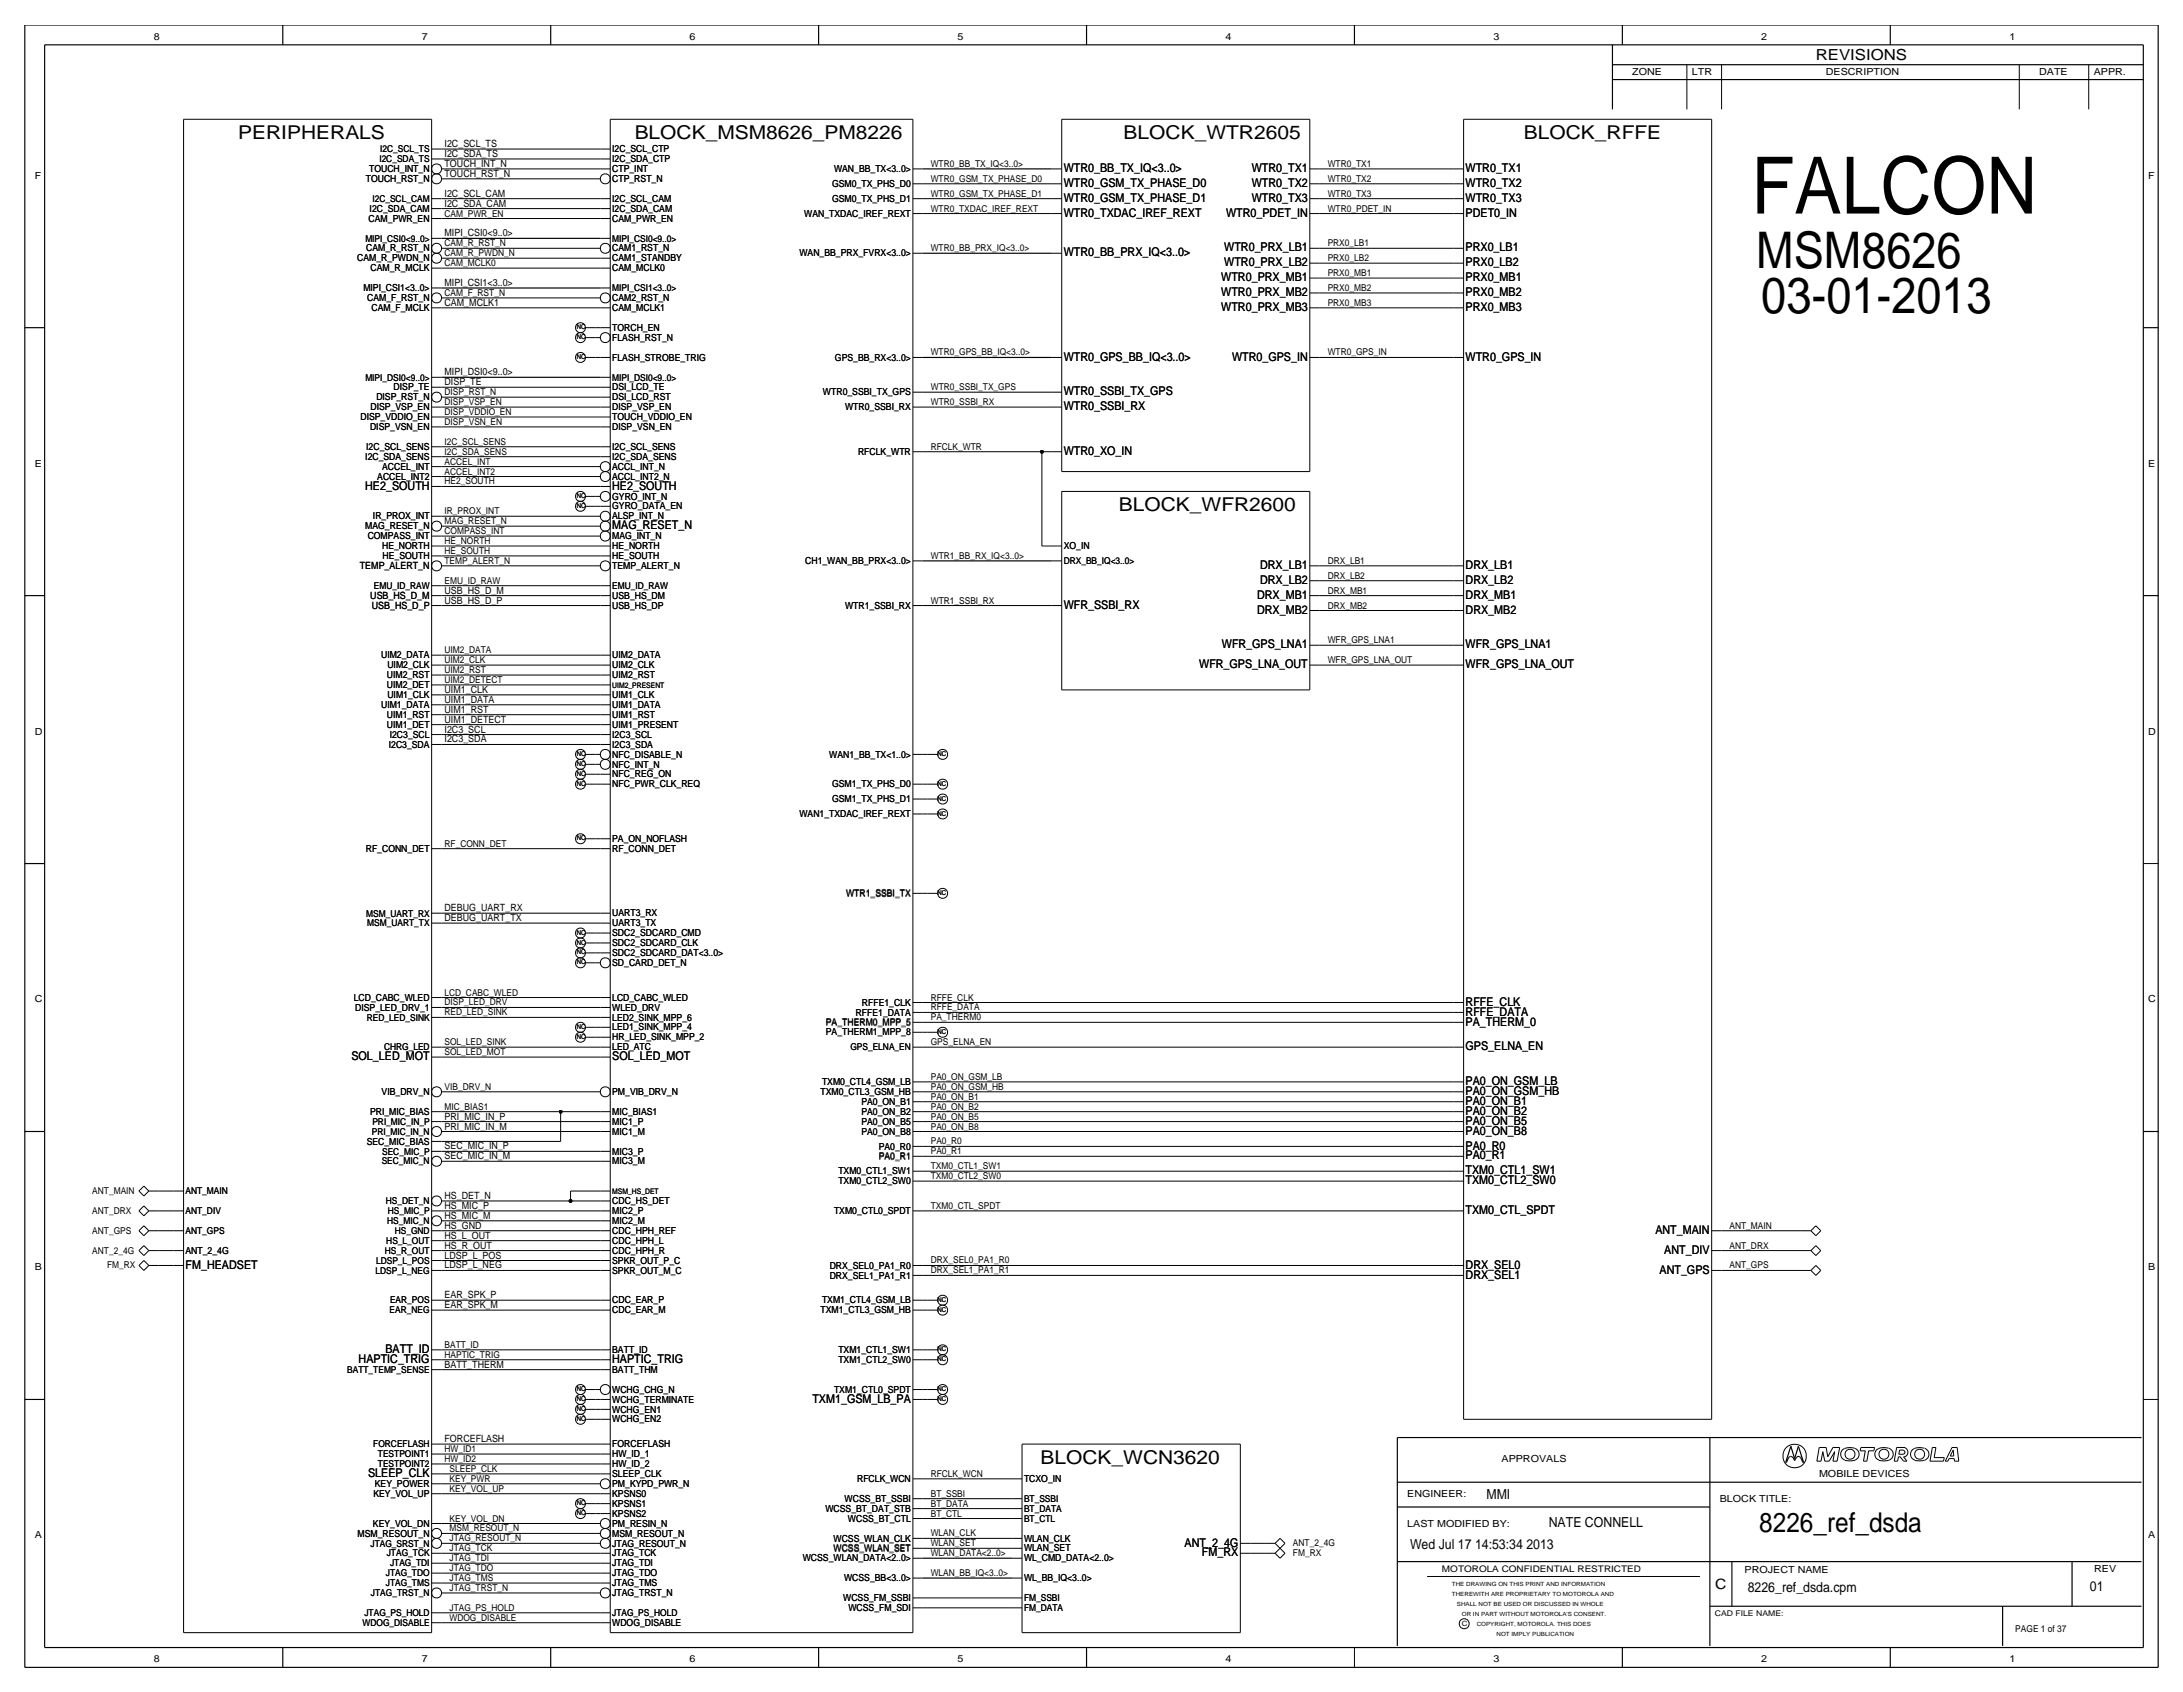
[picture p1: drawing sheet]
<svg xmlns="http://www.w3.org/2000/svg" width="559mm" height="433mm" viewBox="0 0 559 433" stroke-linecap="round" stroke-linejoin="round" font-family="sans-serif">
<defs><g id="words">
<text font-size="20.2" x="448.3" y="54.7">FALCON</text>
<g font-size="12.9">
<text x="449.6" y="68.6">MSM8626</text>
<text x="450.8" y="80.1">03-01-2013</text>
</g>
<text font-size="7" x="450.3" y="392.1">8226_ref_dsda</text>
<g font-size="4.9">
<text x="61" y="35.6">PERIPHERALS</text>
<text x="162.5" y="35.6">BLOCK_MSM8626_PM8226</text>
<text x="287.6" y="35.6">BLOCK_WTR2605</text>
<text x="390.1" y="35.6">BLOCK_RFFE</text>
<text x="286.4" y="130.9">BLOCK_WFR2600</text>
<text x="266.4" y="374.7">BLOCK_WCN3620</text>
</g>
<text font-size="3.9" x="464.8" y="15.3">REVISIONS</text>
<text font-size="3.7" x="439.1" y="406.7">C</text>
<g font-size="3.5">
<text x="380.5" y="383.8">MMI</text>
<text x="396.4" y="390.8">NATE CONNELL</text>
<text x="360.9" y="396.5">Wed Jul 17 14:53:34 2013</text>
<text x="447.4" y="407.6">8226_ref_dsda.cpm</text>
<text x="535" y="407.3">01</text>
</g>
<g font-size="3.1">
<text x="272.3" y="44">WTR0_BB_TX_IQ&lt;3..0&gt;</text>
<text x="272.3" y="47.9">WTR0_GSM_TX_PHASE_D0</text>
<text x="320.4" y="47.9">WTR0_TX2</text>
<text x="320.4" y="44">WTR0_TX1</text>
<text x="375.2" y="44">WTR0_TX1</text>
<text x="375.2" y="47.9">WTR0_TX2</text>
<text x="272.3" y="51.7">WTR0_GSM_TX_PHASE_D1</text>
<text x="320.4" y="51.7">WTR0_TX3</text>
<text x="375.2" y="51.7">WTR0_TX3</text>
<text x="272.3" y="55.5">WTR0_TXDAC_IREF_REXT</text>
<text x="313.8" y="55.5">WTR0_PDET_IN</text>
<text x="375.2" y="55.5">PDET0_IN</text>
<text x="272.3" y="65.6">WTR0_BB_PRX_IQ&lt;3..0&gt;</text>
<text x="313.4" y="64.4">WTR0_PRX_LB1</text>
<text x="375.2" y="64.4">PRX0_LB1</text>
<text x="312.6" y="72">WTR0_PRX_MB1</text>
<text x="313.4" y="68.2">WTR0_PRX_LB2</text>
<text x="375.2" y="68.2">PRX0_LB2</text>
<text x="375.2" y="72">PRX0_MB1</text>
<text x="312.6" y="75.8">WTR0_PRX_MB2</text>
<text x="375.2" y="75.8">PRX0_MB2</text>
<text x="312.6" y="79.6">WTR0_PRX_MB3</text>
<text x="375.2" y="79.6">PRX0_MB3</text>
<text x="272.3" y="92.3">WTR0_GPS_BB_IQ&lt;3..0&gt;</text>
<text x="315.4" y="92.3">WTR0_GPS_IN</text>
<text x="375.2" y="92.3">WTR0_GPS_IN</text>
<text x="272.3" y="101.2">WTR0_SSBI_TX_GPS</text>
<text x="272.3" y="105">WTR0_SSBI_RX</text>
<text x="272.3" y="116.4">WTR0_XO_IN</text>
<text x="93.5" y="125.3">HE2_SOUTH</text>
<text x="156.7" y="125.3">HE2_SOUTH</text>
<text x="156.7" y="135.5">MAG_RESET_N</text>
<text x="322.5" y="149.5">DRX_LB2</text>
<text x="322.5" y="145.6">DRX_LB1</text>
<text x="375.2" y="145.6">DRX_LB1</text>
<text x="375.2" y="149.5">DRX_LB2</text>
<text x="272.3" y="155.8">WFR_SSBI_RX</text>
<text x="321.8" y="153.3">DRX_MB1</text>
<text x="375.2" y="153.3">DRX_MB1</text>
<text x="321.8" y="157.1">DRX_MB2</text>
<text x="375.2" y="157.1">DRX_MB2</text>
<text x="312.8" y="166">WFR_GPS_LNA1</text>
<text x="375.2" y="166">WFR_GPS_LNA1</text>
<text x="307" y="171">WFR_GPS_LNA_OUT</text>
<text x="375.2" y="171">WFR_GPS_LNA_OUT</text>
<text x="375.2" y="257.4">RFFE_CLK</text>
<text x="375.2" y="259.9">RFFE_DATA</text>
<text x="375.2" y="262.5">PA_THERM_0</text>
<text x="375.2" y="268.8">GPS_ELNA_EN</text>
<text x="90" y="271.4">SOL_LED_MOT</text>
<text x="156.7" y="271.4">SOL_LED_MOT</text>
<text x="375.2" y="280.3">PA0_ON_GSM_HB</text>
<text x="375.2" y="277.7">PA0_ON_GSM_LB</text>
<text x="375.2" y="287.9">PA0_ON_B5</text>
<text x="375.2" y="285.3">PA0_ON_B2</text>
<text x="375.2" y="282.8">PA0_ON_B1</text>
<text x="375.2" y="290.4">PA0_ON_B8</text>
<text x="375.2" y="296.8">PA0_R1</text>
<text x="375.2" y="294.2">PA0_R0</text>
<text x="375.2" y="303.1">TXM0_CTL2_SW0</text>
<text x="375.2" y="300.6">TXM0_CTL1_SW1</text>
<text x="375.2" y="310.7">TXM0_CTL_SPDT</text>
<text x="423.7" y="315.8">ANT_MAIN</text>
<text x="426" y="320.9">ANT_DIV</text>
<text x="47.5" y="324.7">FM_HEADSET</text>
<text x="375.2" y="327.3">DRX_SEL1</text>
<text x="375.2" y="324.7">DRX_SEL0</text>
<text x="424.8" y="326">ANT_GPS</text>
<text x="98.7" y="346.3">BATT_ID</text>
<text x="91.8" y="348.8">HAPTIC_TRIG</text>
<text x="156.7" y="348.8">HAPTIC_TRIG</text>
<text x="208" y="359">TXM1_GSM_LB_PA</text>
<text x="94.2" y="378.1">SLEEP_CLK</text>
<text x="303.2" y="395.8">ANT_2_4G</text>
<text x="307.7" y="398.4">FM_RX</text>
</g>
<g font-size="2.6">
<text x="113.8" y="37.6">I2C_SCL_TS</text>
<text x="113.8" y="40.2">I2C_SDA_TS</text>
<text x="113.8" y="45.3">TOUCH_RST_N</text>
<text x="113.8" y="42.7">TOUCH_INT_N</text>
<text x="113.8" y="50.3">I2C_SCL_CAM</text>
<text x="113.8" y="52.9">I2C_SDA_CAM</text>
<text x="113.8" y="60.5">MIPI_CSI0&lt;9..0&gt;</text>
<text x="113.8" y="73.2">MIPI_CSI1&lt;3..0&gt;</text>
<text x="113.8" y="78.3">CAM_MCLK1</text>
<text x="113.8" y="96.1">MIPI_DSI0&lt;9..0&gt;</text>
<text x="113.8" y="98.6">DISP_TE</text>
<text x="92.1" y="145.6">TEMP_ALERT_N</text>
<text x="94.8" y="153.3">USB_HS_D_M</text>
<text x="95.2" y="155.8">USB_HS_D_P</text>
<text x="113.8" y="154.5">USB_HS_D_P</text>
<text x="113.8" y="151.9">USB_HS_D_M</text>
<text x="113.8" y="177.3">UIM1_CLK</text>
<text x="113.8" y="179.9">UIM1_DATA</text>
<text x="113.8" y="182.4">UIM1_RST</text>
<text x="113.8" y="185">UIM1_DETECT</text>
<text x="113.8" y="187.5">I2C3_SCL</text>
<text x="113.8" y="190">I2C3_SDA</text>
<text x="113.8" y="233.2">DEBUG_UART_RX</text>
<text x="113.8" y="235.8">DEBUG_UART_TX</text>
<text x="113.8" y="286.6">PRI_MIC_IN_P</text>
<text x="113.8" y="289.1">PRI_MIC_IN_M</text>
<text x="113.8" y="294.2">SEC_MIC_IN_P</text>
<text x="113.8" y="296.7">SEC_MIC_IN_M</text>
<text x="113.8" y="312">HS_MIC_M</text>
<text x="113.8" y="309.4">HS_MIC_P</text>
<text x="113.8" y="306.9">HS_DET_N</text>
<text x="113.8" y="317">HS_L_OUT</text>
<text x="113.8" y="314.5">HS_GND</text>
<text x="113.8" y="322.1">LDSP_L_POS</text>
<text x="113.8" y="319.6">HS_R_OUT</text>
<text x="113.8" y="324.7">LDSP_L_NEG</text>
<text x="113.8" y="334.8">EAR_SPK_M</text>
<text x="113.8" y="332.3">EAR_SPK_P</text>
<text x="113.8" y="350.1">BATT_THERM</text>
<text x="113.8" y="369.1">FORCEFLASH</text>
</g>
<g font-size="2.5">
<text x="39.4" y="10.2">8</text>
<text x="107.9" y="10.2">7</text>
<text x="176.5" y="10.2">6</text>
<text x="245.1" y="10.2">5</text>
<text x="313.7" y="10.2">4</text>
<text x="382.3" y="10.2">3</text>
<text x="450.9" y="10.2">2</text>
<text x="514.4" y="10.2">1</text>
<text x="417.8" y="19.1">ZONE</text>
<text x="433.1" y="19.1">LTR</text>
<text x="467.4" y="19.1">DESCRIPTION</text>
<text x="522" y="19.1">DATE</text>
<text x="535.9" y="19.1">APPR.</text>
<text x="156.7" y="41.5">I2C_SDA_CTP</text>
<text x="156.7" y="39">I2C_SCL_CTP</text>
<text x="8.9" y="45.8">F</text>
<text x="93.6" y="46.6">TOUCH_RST_N</text>
<text x="94.5" y="44">TOUCH_INT_N</text>
<text x="156.7" y="44">CTP_INT</text>
<text x="156.7" y="46.6">CTP_RST_N</text>
<text x="213" y="47.9">GSM0_TX_PHS_D0</text>
<text x="213.5" y="44">WAN_BB_TX&lt;3..0&gt;</text>
<text x="549.9" y="45.8">F</text>
<text x="156.7" y="51.7">I2C_SCL_CAM</text>
<text x="213" y="51.7">GSM0_TX_PHS_D1</text>
<text x="94.4" y="56.7">CAM_PWR_EN</text>
<text x="94.6" y="54.3">I2C_SDA_CAM</text>
<text x="156.7" y="54.2">I2C_SDA_CAM</text>
<text x="156.7" y="56.7">CAM_PWR_EN</text>
<text x="205.9" y="55.5">WAN_TXDAC_IREF_REXT</text>
<text x="93.8" y="64.4">CAM_R_RST_N</text>
<text x="156.7" y="64.4">CAM1_RST_N</text>
<text x="204.6" y="65.6">WAN_BB_PRX_FVRX&lt;3..0&gt;</text>
<text x="91.4" y="66.9">CAM_R_PWDN_N</text>
<text x="94.9" y="69.4">CAM_R_MCLK</text>
<text x="156.7" y="69.4">CAM_MCLK0</text>
<text x="156.7" y="66.9">CAM1_STANDBY</text>
<text x="93" y="74.5">MIPI_CSI1&lt;3..0&gt;</text>
<text x="94" y="77.1">CAM_F_RST_N</text>
<text x="156.7" y="77.1">CAM2_RST_N</text>
<text x="95.1" y="79.6">CAM_F_MCLK</text>
<text x="156.7" y="79.6">CAM_MCLK1</text>
<text x="156.7" y="84.7">TORCH_EN</text>
<text x="156.7" y="87.2">FLASH_RST_N</text>
<text x="156.7" y="92.3">FLASH_STROBE_TRIG</text>
<text x="213.7" y="92.3">GPS_BB_RX&lt;3..0&gt;</text>
<text x="100.8" y="99.9">DISP_TE</text>
<text x="156.7" y="99.9">DSI_LCD_TE</text>
<text x="210.7" y="101.2">WTR0_SSBI_TX_GPS</text>
<text x="92.3" y="107.5">DISP_VDDIO_EN</text>
<text x="94.9" y="105">DISP_VSP_EN</text>
<text x="96.3" y="102.5">DISP_RST_N</text>
<text x="156.7" y="107.5">TOUCH_VDDIO_EN</text>
<text x="156.7" y="105">DISP_VSP_EN</text>
<text x="156.7" y="102.5">DSI_LCD_RST</text>
<text x="216.3" y="105">WTR0_SSBI_RX</text>
<text x="94.7" y="110.1">DISP_VSN_EN</text>
<text x="156.7" y="110.1">DISP_VSN_EN</text>
<text x="8.9" y="119.4">E</text>
<text x="93.5" y="117.7">I2C_SDA_SENS</text>
<text x="93.7" y="115.2">I2C_SCL_SENS</text>
<text x="156.7" y="115.2">I2C_SCL_SENS</text>
<text x="156.7" y="117.7">I2C_SDA_SENS</text>
<text x="219.6" y="116.4">RFCLK_WTR</text>
<text x="549.9" y="119.4">E</text>
<text x="96.6" y="122.8">ACCEL_INT2</text>
<text x="97.8" y="120.2">ACCEL_INT</text>
<text x="156.7" y="120.3">ACCL_INT_N</text>
<text x="156.7" y="122.8">ACCL_INT2_N</text>
<text x="156.7" y="130.4">GYRO_DATA_EN</text>
<text x="156.7" y="127.9">GYRO_INT_N</text>
<text x="93.5" y="135.5">MAG_RESET_N</text>
<text x="95.5" y="132.9">IR_PROX_INT</text>
<text x="156.7" y="132.9">ALSP_INT_N</text>
<text x="94.1" y="138">COMPASS_INT</text>
<text x="97.8" y="140.6">HE_NORTH</text>
<text x="97.9" y="143.1">HE_SOUTH</text>
<text x="156.7" y="143.1">HE_SOUTH</text>
<text x="156.7" y="140.6">HE_NORTH</text>
<text x="156.7" y="138">MAG_INT_N</text>
<text x="272.3" y="140.6">XO_IN</text>
<text x="156.7" y="145.6">TEMP_ALERT_N</text>
<text x="206.1" y="144.4">CH1_WAN_BB_PRX&lt;3..0&gt;</text>
<text x="156.7" y="153.3">USB_HS_DM</text>
<text x="156.7" y="155.8">USB_HS_DP</text>
<text x="216.3" y="155.8">WTR1_SSBI_RX</text>
<text x="97.6" y="168.5">UIM2_DATA</text>
<text x="99" y="173.6">UIM2_RST</text>
<text x="99.2" y="171">UIM2_CLK</text>
<text x="156.7" y="168.5">UIM2_DATA</text>
<text x="156.7" y="171">UIM2_CLK</text>
<text x="156.7" y="173.6">UIM2_RST</text>
<text x="99" y="176.1">UIM2_DET</text>
<text x="99.2" y="178.7">UIM1_CLK</text>
<text x="156.7" y="178.7">UIM1_CLK</text>
<text x="97.6" y="181.2">UIM1_DATA</text>
<text x="99" y="183.7">UIM1_RST</text>
<text x="156.7" y="181.2">UIM1_DATA</text>
<text x="156.7" y="183.7">UIM1_RST</text>
<text x="8.9" y="188">D</text>
<text x="99" y="186.3">UIM1_DET</text>
<text x="99.5" y="191.4">I2C3_SDA</text>
<text x="99.8" y="188.8">I2C3_SCL</text>
<text x="156.7" y="186.3">UIM1_PRESENT</text>
<text x="156.7" y="191.4">I2C3_SDA</text>
<text x="156.7" y="188.8">I2C3_SCL</text>
<text x="549.9" y="188">D</text>
<text x="156.7" y="196.5">NFC_INT_N</text>
<text x="156.7" y="193.9">NFC_DISABLE_N</text>
<text x="212.3" y="193.9">WAN1_BB_TX&lt;1..0&gt;</text>
<text x="156.7" y="201.5">NFC_PWR_CLK_REQ</text>
<text x="156.7" y="199">NFC_REG_ON</text>
<text x="213" y="201.5">GSM1_TX_PHS_D0</text>
<text x="204.6" y="209.1">WAN1_TXDAC_IREF_REXT</text>
<text x="213" y="205.3">GSM1_TX_PHS_D1</text>
<text x="156.7" y="215.5">PA_ON_NOFLASH</text>
<text x="93.6" y="218">RF_CONN_DET</text>
<text x="156.7" y="218">RF_CONN_DET</text>
<text x="216.6" y="229.5">WTR1_SSBI_TX</text>
<text x="156.7" y="239.6">SDC2_SDCARD_CMD</text>
<text x="156.7" y="234.5">UART3_RX</text>
<text x="156.7" y="237.1">UART3_TX</text>
<text x="156.7" y="242.2">SDC2_SDCARD_CLK</text>
<text x="156.7" y="244.7">SDC2_SDCARD_DAT&lt;3..0&gt;</text>
<text x="156.7" y="247.2">SD_CARD_DET_N</text>
<text x="8.9" y="256.6">C</text>
<text x="90.6" y="256.1">LCD_CABC_WLED</text>
<text x="156.7" y="256.1">LCD_CABC_WLED</text>
<text x="220.6" y="257.4">RFFE1_CLK</text>
<text x="549.9" y="256.6">C</text>
<text x="90.9" y="258.7">DISP_LED_DRV_1</text>
<text x="156.7" y="263.7">LED1_SINK_MPP_4</text>
<text x="156.7" y="261.2">LED2_SINK_MPP_6</text>
<text x="156.7" y="258.7">WLED_DRV</text>
<text x="211.4" y="262.5">PA_THERM0_MPP_5</text>
<text x="219" y="259.9">RFFE1_DATA</text>
<text x="156.7" y="266.3">HR_LED_SINK_MPP_2</text>
<text x="156.7" y="268.8">LED_ATC</text>
<text x="211.4" y="265">PA_THERM1_MPP_8</text>
<text x="97.7" y="280.3">VIB_DRV_N</text>
<text x="156.7" y="280.3">PM_VIB_DRV_N</text>
<text x="210.1" y="280.3">TXM0_CTL3_GSM_HB</text>
<text x="210.4" y="277.7">TXM0_CTL4_GSM_LB</text>
<text x="94.7" y="285.3">PRI_MIC_BIAS</text>
<text x="156.7" y="287.9">MIC1_P</text>
<text x="156.7" y="285.3">MIC_BIAS1</text>
<text x="220.5" y="282.8">PA0_ON_B1</text>
<text x="220.5" y="285.3">PA0_ON_B2</text>
<text x="220.5" y="287.9">PA0_ON_B5</text>
<text x="93.9" y="293">SEC_MIC_BIAS</text>
<text x="156.7" y="290.4">MIC1_M</text>
<text x="220.5" y="290.4">PA0_ON_B8</text>
<text x="156.7" y="298">MIC3_M</text>
<text x="156.7" y="295.5">MIC3_P</text>
<text x="224.9" y="294.2">PA0_R0</text>
<text x="224.9" y="296.8">PA0_R1</text>
<text x="214.6" y="303.1">TXM0_CTL2_SW0</text>
<text x="214.6" y="300.6">TXM0_CTL1_SW1</text>
<text x="156.7" y="308.2">CDC_HS_DET</text>
<text x="156.7" y="310.7">MIC2_P</text>
<text x="213.5" y="310.7">TXM0_CTL0_SPDT</text>
<text x="156.7" y="315.8">CDC_HPH_REF</text>
<text x="156.7" y="313.3">MIC2_M</text>
<text x="47.5" y="320.9">ANT_2_4G</text>
<text x="156.7" y="320.9">CDC_HPH_R</text>
<text x="156.7" y="318.4">CDC_HPH_L</text>
<text x="156.7" y="323.5">SPKR_OUT_P_C</text>
<text x="8.9" y="325.2">B</text>
<text x="156.7" y="326">SPKR_OUT_M_C</text>
<text x="212.4" y="324.7">DRX_SEL0_PA1_R0</text>
<text x="212.4" y="327.3">DRX_SEL1_PA1_R1</text>
<text x="549.9" y="325.2">B</text>
<text x="156.7" y="333.6">CDC_EAR_P</text>
<text x="210.4" y="333.6">TXM1_CTL4_GSM_LB</text>
<text x="156.7" y="336.1">CDC_EAR_M</text>
<text x="210.1" y="336.1">TXM1_CTL3_GSM_HB</text>
<text x="156.7" y="346.3">BATT_ID</text>
<text x="214.6" y="346.3">TXM1_CTL1_SW1</text>
<text x="156.7" y="351.4">BATT_THM</text>
<text x="214.6" y="348.9">TXM1_CTL2_SW0</text>
<text x="156.7" y="359">WCHG_TERMINATE</text>
<text x="156.7" y="356.5">WCHG_CHG_N</text>
<text x="213.5" y="356.5">TXM1_CTL0_SPDT</text>
<text x="156.7" y="364.1">WCHG_EN2</text>
<text x="156.7" y="361.5">WCHG_EN1</text>
<text x="156.7" y="370.4">FORCEFLASH</text>
<text x="156.7" y="375.5">HW_ID_2</text>
<text x="156.7" y="373">HW_ID_1</text>
<text x="384.4" y="374.3">APPROVALS</text>
<text x="95.6" y="383.1">KEY_VOL_UP</text>
<text x="96" y="380.6">KEY_POWER</text>
<text x="156.7" y="378.1">SLEEP_CLK</text>
<text x="156.7" y="380.6">PM_KYPD_PWR_N</text>
<text x="156.7" y="383.1">KPSNS0</text>
<text x="219.4" y="379.3">RFCLK_WCN</text>
<text x="262.1" y="379.3">TCXO_IN</text>
<text x="360.2" y="383.2">ENGINEER:</text>
<text x="465.6" y="378.1">MOBILE DEVICES</text>
<text x="156.7" y="388.2">KPSNS2</text>
<text x="156.7" y="385.7">KPSNS1</text>
<text x="211.3" y="386.9">WCSS_BT_DAT_STB</text>
<text x="216.2" y="384.4">WCSS_BT_SSBI</text>
<text x="217.1" y="389.5">WCSS_BT_CTL</text>
<text x="440.2" y="384.5">BLOCK TITLE:</text>
<text x="8.9" y="393.8">A</text>
<text x="91.5" y="393.3">MSM_RESOUT_N</text>
<text x="95.5" y="390.8">KEY_VOL_DN</text>
<text x="156.7" y="393.3">MSM_RESOUT_N</text>
<text x="156.7" y="390.8">PM_RESIN_N</text>
<text x="156.7" y="395.8">JTAG_RESOUT_N</text>
<text x="213.4" y="394.6">WCSS_WLAN_CLK</text>
<text x="262.1" y="394.6">WLAN_CLK</text>
<text x="360.2" y="390.8">LAST MODIFIED BY:</text>
<text x="549.9" y="393.8">A</text>
<text x="156.7" y="400.9">JTAG_TDI</text>
<text x="156.7" y="398.4">JTAG_TCK</text>
<text x="205.5" y="399.7">WCSS_WLAN_DATA&lt;2..0&gt;</text>
<text x="213.4" y="397.1">WCSS_WLAN_SET</text>
<text x="262.1" y="399.6">WL_CMD_DATA&lt;2..0&gt;</text>
<text x="262.1" y="397.1">WLAN_SET</text>
<text x="156.7" y="406">JTAG_TMS</text>
<text x="156.7" y="403.5">JTAG_TDO</text>
<text x="216.1" y="404.7">WCSS_BB&lt;3..0&gt;</text>
<text x="262.1" y="404.7">WL_BB_IQ&lt;3..0&gt;</text>
<text x="446.6" y="402.5">PROJECT NAME</text>
<text x="536" y="402.2">REV</text>
<text x="156.7" y="408.5">JTAG_TRST_N</text>
<text x="215.8" y="409.8">WCSS_FM_SSBI</text>
<text x="217.2" y="412.4">WCSS_FM_SDI</text>
<text x="156.7" y="416.2">WDOG_DISABLE</text>
<text x="39.4" y="425.5">8</text>
<text x="108" y="425.5">7</text>
<text x="176.5" y="425.5">6</text>
<text x="245.1" y="425.5">5</text>
<text x="313.7" y="425.5">4</text>
<text x="382.3" y="425.5">3</text>
<text x="450.9" y="425.5">2</text>
<text x="514.4" y="425.5">1</text>
</g>
<g font-size="2.4">
<text x="97.1" y="41.6">I2C_SDA_TS</text>
<text x="97.3" y="39">I2C_SCL_TS</text>
<text x="238.3" y="42.7">WTR0_BB_TX_IQ&lt;3..0&gt;</text>
<text x="238.3" y="46.5">WTR0_GSM_TX_PHASE_D0</text>
<text x="339.9" y="42.7">WTR0_TX1</text>
<text x="339.9" y="46.5">WTR0_TX2</text>
<text x="95.3" y="51.7">I2C_SCL_CAM</text>
<text x="238.3" y="50.3">WTR0_GSM_TX_PHASE_D1</text>
<text x="339.9" y="50.4">WTR0_TX3</text>
<text x="113.8" y="55.4">CAM_PWR_EN</text>
<text x="238.3" y="54.2">WTR0_TXDAC_IREF_REXT</text>
<text x="339.9" y="54.2">WTR0_PDET_IN</text>
<text x="93.5" y="61.8">MIPI_CSI0&lt;9..0&gt;</text>
<text x="113.8" y="63">CAM_R_RST_N</text>
<text x="113.8" y="65.6">CAM_R_PWDN_N</text>
<text x="156.7" y="61.8">MIPI_CSI0&lt;9..0&gt;</text>
<text x="238.3" y="64.3">WTR0_BB_PRX_IQ&lt;3..0&gt;</text>
<text x="339.9" y="63">PRX0_LB1</text>
<text x="113.8" y="68.1">CAM_MCLK0</text>
<text x="339.9" y="66.9">PRX0_LB2</text>
<text x="339.9" y="70.7">PRX0_MB1</text>
<text x="113.8" y="75.7">CAM_F_RST_N</text>
<text x="156.7" y="74.5">MIPI_CSI1&lt;3..0&gt;</text>
<text x="339.9" y="74.5">PRX0_MB2</text>
<text x="339.9" y="78.3">PRX0_MB3</text>
<text x="238.3" y="91">WTR0_GPS_BB_IQ&lt;3..0&gt;</text>
<text x="339.9" y="91">WTR0_GPS_IN</text>
<text x="93.5" y="97.4">MIPI_DSI0&lt;9..0&gt;</text>
<text x="113.8" y="101.1">DISP_RST_N</text>
<text x="156.7" y="97.4">MIPI_DSI0&lt;9..0&gt;</text>
<text x="238.3" y="99.9">WTR0_SSBI_TX_GPS</text>
<text x="113.8" y="103.7">DISP_VSP_EN</text>
<text x="113.8" y="106.2">DISP_VDDIO_EN</text>
<text x="238.3" y="103.7">WTR0_SSBI_RX</text>
<text x="113.8" y="113.8">I2C_SCL_SENS</text>
<text x="113.8" y="108.8">DISP_VSN_EN</text>
<text x="113.8" y="118.9">ACCEL_INT</text>
<text x="113.8" y="116.4">I2C_SDA_SENS</text>
<text x="238.3" y="115.1">RFCLK_WTR</text>
<text x="113.8" y="124">HE2_SOUTH</text>
<text x="113.8" y="121.5">ACCEL_INT2</text>
<text x="113.8" y="131.6">IR_PROX_INT</text>
<text x="113.8" y="136.7">COMPASS_INT</text>
<text x="113.8" y="134.2">MAG_RESET_N</text>
<text x="113.8" y="139.2">HE_NORTH</text>
<text x="113.8" y="141.8">HE_SOUTH</text>
<text x="238.3" y="143.1">WTR1_BB_RX_IQ&lt;3..0&gt;</text>
<text x="113.8" y="149.4">EMU_ID_RAW</text>
<text x="113.8" y="144.3">TEMP_ALERT_N</text>
<text x="272.3" y="144.4">DRX_BB_IQ&lt;3..0&gt;</text>
<text x="339.9" y="144.3">DRX_LB1</text>
<text x="339.9" y="148.1">DRX_LB2</text>
<text x="95.7" y="150.7">EMU_ID_RAW</text>
<text x="156.7" y="150.7">EMU_ID_RAW</text>
<text x="238.3" y="154.5">WTR1_SSBI_RX</text>
<text x="339.9" y="155.8">DRX_MB2</text>
<text x="339.9" y="151.9">DRX_MB1</text>
<text x="113.8" y="167.2">UIM2_DATA</text>
<text x="339.9" y="164.7">WFR_GPS_LNA1</text>
<text x="113.8" y="172.3">UIM2_RST</text>
<text x="113.8" y="169.7">UIM2_CLK</text>
<text x="339.9" y="169.7">WFR_GPS_LNA_OUT</text>
<text x="113.8" y="174.8">UIM2_DETECT</text>
<text x="113.8" y="216.7">RF_CONN_DET</text>
<text x="93.8" y="234.6">MSM_UART_RX</text>
<text x="94" y="237.1">MSM_UART_TX</text>
<text x="113.8" y="257.4">DISP_LED_DRV</text>
<text x="113.8" y="254.8">LCD_CABC_WLED</text>
<text x="238.3" y="256.1">RFFE_CLK</text>
<text x="93.9" y="261.2">RED_LED_SINK</text>
<text x="113.8" y="259.9">RED_LED_SINK</text>
<text x="238.3" y="261.2">PA_THERM0</text>
<text x="238.3" y="258.6">RFFE_DATA</text>
<text x="98.3" y="268.8">CHRG_LED</text>
<text x="113.8" y="267.5">SOL_LED_SINK</text>
<text x="217.7" y="268.8">GPS_ELNA_EN</text>
<text x="238.3" y="267.5">GPS_ELNA_EN</text>
<text x="113.8" y="270.1">SOL_LED_MOT</text>
<text x="113.8" y="278.9">VIB_DRV_N</text>
<text x="238.3" y="281.5">PA0_ON_B1</text>
<text x="238.3" y="276.4">PA0_ON_GSM_LB</text>
<text x="238.3" y="278.9">PA0_ON_GSM_HB</text>
<text x="95.3" y="287.9">PRI_MIC_IN_P</text>
<text x="113.8" y="284">MIC_BIAS1</text>
<text x="238.3" y="286.6">PA0_ON_B5</text>
<text x="238.3" y="284">PA0_ON_B2</text>
<text x="95.2" y="290.4">PRI_MIC_IN_N</text>
<text x="238.3" y="292.9">PA0_R0</text>
<text x="238.3" y="289.1">PA0_ON_B8</text>
<text x="97.7" y="298">SEC_MIC_N</text>
<text x="97.8" y="295.5">SEC_MIC_P</text>
<text x="238.3" y="295.5">PA0_R1</text>
<text x="238.3" y="299.3">TXM0_CTL1_SW1</text>
<text x="23.6" y="305.6">ANT_MAIN</text>
<text x="47.5" y="305.7">ANT_MAIN</text>
<text x="238.3" y="301.8">TXM0_CTL2_SW0</text>
<text x="23.6" y="310.7">ANT_DRX</text>
<text x="47.5" y="310.7">ANT_DIV</text>
<text x="98.8" y="308.2">HS_DET_N</text>
<text x="99.3" y="310.8">HS_MIC_P</text>
<text x="238.3" y="309.4">TXM0_CTL_SPDT</text>
<text x="23.6" y="315.8">ANT_GPS</text>
<text x="47.5" y="315.9">ANT_GPS</text>
<text x="99.1" y="313.3">HS_MIC_N</text>
<text x="101" y="315.9">HS_GND</text>
<text x="442.7" y="314.5">ANT_MAIN</text>
<text x="23.6" y="320.9">ANT_2_4G</text>
<text x="96.3" y="323.5">LDSP_L_POS</text>
<text x="98.5" y="321">HS_R_OUT</text>
<text x="98.9" y="318.4">HS_L_OUT</text>
<text x="238.3" y="323.4">DRX_SEL0_PA1_R0</text>
<text x="442.7" y="319.6">ANT_DRX</text>
<text x="27.4" y="324.7">FM_RX</text>
<text x="96.1" y="326">LDSP_L_NEG</text>
<text x="238.3" y="325.9">DRX_SEL1_PA1_R1</text>
<text x="442.7" y="324.7">ANT_GPS</text>
<text x="99.8" y="333.6">EAR_POS</text>
<text x="99.7" y="336.1">EAR_NEG</text>
<text x="113.8" y="345">BATT_ID</text>
<text x="113.8" y="347.5">HAPTIC_TRIG</text>
<text x="88.9" y="351.4">BATT_TEMP_SENSE</text>
<text x="95.6" y="370.5">FORCEFLASH</text>
<text x="113.8" y="371.7">HW_ID1</text>
<text x="96.7" y="375.6">TESTPOINT2</text>
<text x="96.7" y="373">TESTPOINT1</text>
<text x="113.8" y="374.2">HW_ID2</text>
<text x="115.1" y="376.7">SLEEP_CLK</text>
<text x="115.1" y="381.8">KEY_VOL_UP</text>
<text x="115.1" y="379.3">KEY_PWR</text>
<text x="238.3" y="378">RFCLK_WCN</text>
<text x="238.3" y="383.1">BT_SSBI</text>
<text x="115.1" y="389.4">KEY_VOL_DN</text>
<text x="238.3" y="385.6">BT_DATA</text>
<text x="238.3" y="388.2">BT_CTL</text>
<text x="262.1" y="387">BT_DATA</text>
<text x="262.1" y="384.5">BT_SSBI</text>
<text x="262.1" y="389.5">BT_CTL</text>
<text x="94.8" y="395.8">JTAG_SRST_N</text>
<text x="115.1" y="394.5">JTAG_RESOUT_N</text>
<text x="115.1" y="392">MSM_RESOUT_N</text>
<text x="238.3" y="393.2">WLAN_CLK</text>
<text x="238.3" y="395.8">WLAN_SET</text>
<text x="331" y="395.8">ANT_2_4G</text>
<text x="99" y="398.4">JTAG_TCK</text>
<text x="99.8" y="400.9">JTAG_TDI</text>
<text x="115.1" y="397.1">JTAG_TCK</text>
<text x="115.1" y="399.6">JTAG_TDI</text>
<text x="238.3" y="398.3">WLAN_DATA&lt;2..0&gt;</text>
<text x="331" y="398.3">FM_RX</text>
<text x="98.8" y="403.5">JTAG_TDO</text>
<text x="98.8" y="406">JTAG_TMS</text>
<text x="115.1" y="402.1">JTAG_TDO</text>
<text x="115.1" y="404.7">JTAG_TMS</text>
<text x="115.1" y="407.2">JTAG_TRST_N</text>
<text x="238.3" y="403.4">WLAN_BB_IQ&lt;3..0&gt;</text>
<text x="93.3" y="413.6">JTAG_PS_HOLD</text>
<text x="95" y="408.5">JTAG_TRST_N</text>
<text x="115.1" y="412.3">JTAG_PS_HOLD</text>
<text x="156.7" y="413.6">JTAG_PS_HOLD</text>
<text x="262.1" y="409.9">FM_SSBI</text>
<text x="262.1" y="412.4">FM_DATA</text>
<text x="92.8" y="416.2">WDOG_DISABLE</text>
<text x="115.1" y="414.8">WDOG_DISABLE</text>
<text x="515.9" y="417.6">PAGE 1 of 37</text>
</g>
<text font-size="2.3" x="369.1" y="402.2">MOTOROLA CONFIDENTIAL RESTRICTED</text>
<g font-size="2">
<text x="156.7" y="176.1">UIM2_PRESENT</text>
<text x="156.7" y="305.7">MSM_HS_DET</text>
<text x="439" y="413.7">CAD FILE NAME:</text>
</g>
<text font-size="1.8" x="374.2" y="416.2">C</text>
<g font-size="1.7">
<text x="147.7" y="84.3">NC</text>
<text x="147.7" y="86.8">NC</text>
<text x="147.7" y="91.9">NC</text>
<text x="147.7" y="127.5">NC</text>
<text x="147.7" y="130">NC</text>
<text x="147.7" y="196">NC</text>
<text x="147.7" y="193.5">NC</text>
<text x="240" y="193.5">NC</text>
<text x="147.7" y="201.1">NC</text>
<text x="147.7" y="198.6">NC</text>
<text x="240" y="201.1">NC</text>
<text x="240" y="204.9">NC</text>
<text x="240" y="208.7">NC</text>
<text x="147.7" y="215.1">NC</text>
<text x="240" y="229.1">NC</text>
<text x="147.7" y="239.2">NC</text>
<text x="147.7" y="241.8">NC</text>
<text x="147.7" y="244.3">NC</text>
<text x="147.7" y="246.8">NC</text>
<text x="147.7" y="263.4">NC</text>
<text x="147.7" y="265.9">NC</text>
<text x="240" y="264.6">NC</text>
<text x="240" y="333.2">NC</text>
<text x="240" y="335.7">NC</text>
<text x="240" y="345.9">NC</text>
<text x="240" y="348.4">NC</text>
<text x="147.7" y="356.1">NC</text>
<text x="147.7" y="358.6">NC</text>
<text x="240" y="356.1">NC</text>
<text x="240" y="358.6">NC</text>
<text x="147.7" y="361.1">NC</text>
<text x="147.7" y="363.7">NC</text>
<text x="147.7" y="387.8">NC</text>
<text x="147.7" y="385.3">NC</text>
</g>
<g font-size="1.5">
<text x="371.7" y="406">THE DRAWING ON THIS PRINT AND INFORMATION</text>
<text x="371.7" y="408.6">THEREWITH ARE PROPRIETARY TO MOTOROLA AND</text>
<text x="372.9" y="411.1">SHALL NOT BE USED OR DISCUSSED IN WHOLE</text>
<text x="374.2" y="413.7">OR IN PART WITHOUT MOTOROLA'S CONSENT.</text>
<text x="378" y="416.2">COPYRIGHT, MOTOROLA. THIS DOES</text>
<text x="383.1" y="418.7">NOT IMPLY PUBLICATION</text>
</g>
</g></defs>
<g fill="none" stroke="#000" stroke-width=".26">
<path d="M431.8 16.6v11.4zM440.7 16.6v11.4zM516.9 16.6v11.4zM534.7 16.6v11.4zM47 30.5v387.4zM47 30.5h63.5zM110.5 38.2h2.5zM110.5 30.5v387.4zM113 38.2h40.7zM153.7 38.2h2.5zM156.2 30.5v387.4zM156.2 30.5h77.5z"/>
<path d="M233.7 30.5v387.4zM271.8 30.5v90.2zM271.8 30.5h63.5zM335.3 30.5v90.2zM374.6 30.5h63.5zM374.6 30.5v332.8zM438.1 30.5v332.8zM110.5 55.9h2.5zM110.5 53.4h2.5zM110.5 50.9h2.5zM110.5 40.7h2.5zM113 55.9h40.7z"/>
<path d="M113 50.9h40.7zM113 45.8h40.7zM113 43.2h40.7zM113 53.4h40.7zM113 40.7h40.7zM153.7 40.7h2.5zM153.7 43.2h2.5zM153.7 53.4h2.5zM153.7 50.9h2.5zM153.7 55.9h2.5zM233.7 54.7h2.5zM233.7 43.2h2.5z"/>
<path d="M233.7 47h2.5zM233.7 50.9h2.5zM236.2 54.7h33zM236.2 50.9h33zM236.2 47h33zM269.2 43.2h2.6zM269.2 47h2.6zM269.2 50.9h2.6zM269.2 54.7h2.6zM335.3 43.2h2.5zM335.3 47h2.5zM335.3 50.9h2.5z"/>
<path d="M335.3 54.7h2.5zM337.8 50.9h34.3zM337.8 47h34.3zM337.8 43.2h34.3zM337.8 54.7h34.3zM372.1 50.9h2.6zM372.1 54.7h2.6zM372.1 43.2h2.6zM372.1 47h2.6zM110.5 78.8h2.5zM110.5 73.7h2.5zM110.5 68.6h2.5z"/>
<path d="M110.5 61h2.5zM113 76.3h40.7zM113 63.6h40.7zM113 68.6h40.7zM113 78.8h40.7zM113 66.1h40.7zM153.7 61h2.5zM153.7 66.1h2.5zM153.7 73.7h2.5zM153.7 68.6h2.5zM153.7 78.8h2.5zM233.7 64.8h2.5z"/>
<path d="M269.2 64.8h2.6zM335.3 63.6h2.5zM335.3 67.4h2.5zM335.3 71.2h2.5zM335.3 75h2.5zM335.3 78.8h2.5zM337.8 78.8h34.3zM337.8 75h34.3zM337.8 71.2h34.3zM337.8 67.4h34.3zM337.8 63.6h34.3zM372.1 75h2.6z"/>
<path d="M372.1 78.8h2.6zM372.1 71.2h2.6zM372.1 63.6h2.6zM372.1 67.4h2.6zM110.5 99.1h2.5zM110.5 96.6h2.5zM113 99.1h40.7zM149.9 91.5h2.5zM149.9 86.4h2.5zM149.9 83.9h2.5zM152.4 86.4h1.3zM152.4 83.9h1.3z"/>
<path d="M152.4 91.5h1.3zM153.7 83.9h2.5zM153.7 91.5h2.5zM153.7 99.1h2.5zM153.7 96.6h2.5zM233.7 91.5h2.5zM269.2 91.5h2.6zM335.3 91.5h2.5zM337.8 91.5h34.3zM372.1 91.5h2.6zM110.5 119.4h2.5zM110.5 116.9h2.5z"/>
<path d="M110.5 114.4h2.5zM110.5 106.7h2.5zM110.5 109.3h2.5zM110.5 104.2h2.5zM113 101.7h40.7zM113 116.9h40.7zM113 114.4h40.7zM113 104.2h40.7zM113 109.3h40.7zM113 119.4h40.7zM113 106.7h40.7zM153.7 104.2h2.5z"/>
<path d="M153.7 101.7h2.5zM153.7 106.7h2.5zM153.7 109.3h2.5zM153.7 116.9h2.5zM153.7 114.4h2.5zM233.7 100.4h2.5zM233.7 104.2h2.5zM233.7 115.6h2.5zM236.2 100.4h33zM236.2 104.2h33zM236.2 115.6h30.5zM266.7 115.6v24.2z"/>
<path d="M266.7 115.6h2.5zM269.2 100.4h2.6zM269.2 104.2h2.6zM269.2 115.6h2.6zM110.5 139.8h2.5zM110.5 137.2h2.5zM110.5 132.1h2.5zM110.5 124.5h2.5zM110.5 122h2.5zM113 124.5h40.7zM113 132.1h40.7zM113 122h40.7z"/>
<path d="M113 137.2h40.7zM113 139.8h40.7zM113 134.7h40.7zM149.9 129.6h2.5zM149.9 127.1h2.5zM152.4 127.1h1.3zM152.4 129.6h1.3zM153.7 124.5h2.5zM153.7 129.6h2.5zM153.7 139.8h2.5zM266.7 139.8h2.5zM269.2 139.8h2.6z"/>
<path d="M271.8 125.8h63.5zM271.8 125.8v50.8zM271.8 120.7h63.5zM335.3 125.8v50.8zM110.5 155h2.5zM110.5 152.5h2.5zM110.5 149.9h2.5zM110.5 142.3h2.5zM113 149.9h40.7zM113 144.8h40.7zM113 155h40.7zM113 152.5h40.7z"/>
<path d="M113 142.3h40.7zM153.7 142.3h2.5zM153.7 149.9h2.5zM153.7 152.5h2.5zM153.7 155h2.5zM233.7 155h2.5zM233.7 143.6h2.5zM236.2 155h33zM269.2 155h2.6zM269.2 143.6h2.6zM335.3 144.8h2.5zM335.3 148.6h2.5z"/>
<path d="M335.3 152.5h2.5zM335.3 156.3h2.5zM337.8 148.6h34.3zM337.8 144.8h34.3zM337.8 152.5h34.3zM337.8 156.3h34.3zM372.1 156.3h2.6zM372.1 152.5h2.6zM372.1 144.8h2.6zM372.1 148.6h2.6zM110.5 177.9h2.5zM110.5 175.3h2.5z"/>
<path d="M110.5 172.8h2.5zM110.5 170.2h2.5zM110.5 167.7h2.5zM113 170.2h40.7zM113 177.9h40.7zM113 175.3h40.7zM113 172.8h40.7zM113 167.7h40.7zM153.7 167.7h2.5zM153.7 170.2h2.5zM153.7 175.3h2.5zM153.7 177.9h2.5z"/>
<path d="M153.7 172.8h2.5zM271.8 176.6h63.5zM335.3 165.2h2.5zM335.3 170.2h2.5zM337.8 165.2h34.3zM337.8 170.2h34.3zM372.1 170.2h2.6zM372.1 165.2h2.6zM110.5 190.6h2.5zM110.5 185.5h2.5zM110.5 182.9h2.5zM110.5 188h2.5z"/>
<path d="M110.5 180.4h2.5zM113 182.9h40.7zM113 180.4h40.7zM113 185.5h40.7zM113 188h40.7zM113 190.6h40.7zM149.9 193.1h2.5zM149.9 195.6h2.5zM149.9 198.2h2.5zM152.4 193.1h1.3zM152.4 195.6h1.3zM152.4 198.2h1.3z"/>
<path d="M153.7 182.9h2.5zM153.7 180.4h2.5zM153.7 190.6h2.5zM153.7 188h2.5zM153.7 185.5h2.5zM153.7 198.2h2.5zM233.7 193.1h2.5zM236.2 193.1h1.3zM237.5 193.1h2.5zM110.5 217.2h2.5zM113 217.2h40.7zM149.9 200.7h2.5z"/>
<path d="M149.9 214.7h2.5zM152.4 200.7h1.3zM152.4 214.7h1.3zM153.7 200.7h2.5zM153.7 214.7h2.5zM153.7 217.2h2.5zM233.7 204.5h2.5zM233.7 200.7h2.5zM233.7 208.3h2.5zM236.2 208.3h1.3zM236.2 204.5h1.3zM236.2 200.7h1.3z"/>
<path d="M237.5 208.3h2.5zM237.5 204.5h2.5zM237.5 200.7h2.5zM110.5 236.3h2.5zM110.5 233.7h2.5zM113 236.3h40.7zM113 233.7h40.7zM149.9 238.8h2.5zM152.4 238.8h1.3zM153.7 236.3h2.5zM153.7 233.7h2.5zM153.7 238.8h2.5z"/>
<path d="M233.7 228.7h2.5zM236.2 228.7h1.3zM237.5 228.7h2.5zM548.6 221h3.8zM110.5 255.3h2.5zM110.5 257.9h2.5zM113 257.9h40.7zM113 255.3h40.7zM149.9 246.4h2.5zM149.9 243.9h2.5zM149.9 241.4h2.5zM152.4 243.9h1.3z"/>
<path d="M152.4 241.4h1.3zM152.4 246.4h1.3zM153.7 241.4h2.5zM153.7 243.9h2.5zM153.7 255.3h2.5zM153.7 257.9h2.5zM233.7 256.6h2.5zM233.7 259.1h2.5zM236.2 256.6h135.9zM236.2 259.1h135.9zM372.1 259.1h2.6zM372.1 256.6h2.6z"/>
<path d="M110.5 270.6h2.5zM110.5 268h2.5zM110.5 260.4h2.5zM113 279.5h40.7zM113 270.6h40.7zM113 268h40.7zM113 260.4h40.7zM149.9 265.5h2.5zM149.9 262.9h2.5zM152.4 265.5h1.3zM152.4 262.9h1.3zM153.7 260.4h2.5z"/>
<path d="M153.7 268h2.5zM153.7 265.5h2.5zM153.7 262.9h2.5zM153.7 270.6h2.5zM233.7 268h2.5zM233.7 261.7h2.5zM233.7 264.2h2.5zM233.7 276.9h2.5zM233.7 279.5h2.5zM236.2 264.2h1.3zM236.2 261.7h135.9zM236.2 276.9h135.9z"/>
<path d="M236.2 279.5h135.9zM236.2 268h135.9zM237.5 264.2h2.5zM372.1 279.5h2.6zM372.1 276.9h2.6zM372.1 268h2.6zM372.1 261.7h2.6zM110.5 294.7h2.5zM110.5 292.2h2.5zM110.5 287.1h2.5zM110.5 284.5h2.5zM113 292.2h30.5z"/>
<path d="M113 284.5h30.5zM113 287.1h40.7zM113 289.6h40.7zM113 294.7h40.7zM113 297.2h40.7zM143.5 284.5v7.7zM143.5 284.5h10.2zM153.7 284.5h2.5zM153.7 287.1h2.5zM153.7 289.6h2.5zM153.7 294.7h2.5zM153.7 297.2h2.5z"/>
<path d="M233.7 293.4h2.5zM233.7 289.6h2.5zM233.7 287.1h2.5zM233.7 284.5h2.5zM233.7 282h2.5zM233.7 296h2.5zM233.7 299.8h2.5zM236.2 293.4h135.9zM236.2 287.1h135.9zM236.2 284.5h135.9zM236.2 282h135.9zM236.2 299.8h135.9z"/>
<path d="M236.2 296h135.9zM236.2 289.6h135.9zM372.1 299.8h2.6zM372.1 296h2.6zM372.1 293.4h2.6zM372.1 289.6h2.6zM372.1 287.1h2.6zM372.1 284.5h2.6zM372.1 282h2.6zM35.6 315l1.2-1.3zM35.6 309.9l1.2-1.2zM35.6 304.9l1.2-1.3z"/>
<path d="M35.6 315l1.2 1.3zM35.6 309.9l1.2 1.3zM35.6 304.9l1.2 1.2zM36.8 318.8l1.3 1.3zM36.8 313.7l1.3 1.3zM36.8 311.2l1.3-1.3zM36.8 308.7l1.3 1.2zM36.8 306.1l1.3-1.2zM36.8 303.6l1.3 1.3zM38.1 315h2.5zM38.1 309.9h2.5zM38.1 304.9h2.5z"/>
<path d="M38.1 315l-1.3 1.3zM40.6 304.9h3.8zM40.6 315h3.8zM40.6 309.9h3.8zM44.4 315h2.6zM44.4 309.9h2.6zM44.4 304.9h2.6zM110.5 315h2.5zM110.5 317.6h2.5zM110.5 309.9h2.5zM113 307.4h33zM113 312.5h40.7z"/>
<path d="M113 309.9h40.7zM113 317.6h40.7zM113 315h40.7zM146 304.9h7.7zM146 304.9v2.5zM146.1 307.4h7.6zM153.7 304.9h2.5zM153.7 307.4h2.5zM153.7 312.5h2.5zM153.7 309.9h2.5zM153.7 315h2.5zM153.7 317.6h2.5z"/>
<path d="M233.7 302.3h2.5zM233.7 309.9h2.5zM236.2 309.9h135.9zM236.2 302.3h135.9zM372.1 309.9h2.6zM372.1 302.3h2.6zM438.1 315h2.6zM440.7 315h20.3zM461 315h2.6zM463.5 315l1.3 1.3zM464.8 318.8l1.3 1.3zM464.8 313.7l1.3 1.3z"/>
<path d="M464.8 318.8l-1.3 1.3zM464.8 313.7l-1.3 1.3zM466.1 315l-1.3 1.3zM35.6 323.9l1.2-1.3zM35.6 320.1l1.2-1.3zM35.6 323.9l1.2 1.3zM35.6 320.1l1.2 1.3zM36.8 325.2l1.3-1.3zM36.8 322.6l1.3 1.3zM38.1 323.9h2.5zM38.1 320.1h2.5zM38.1 320.1l-1.3 1.3z"/>
<path d="M40.6 320.1h3.8zM40.6 323.9h3.8zM44.4 320.1h2.6zM44.4 323.9h2.6zM110.5 332.8h2.5zM110.5 335.3h2.5zM110.5 320.1h2.5zM110.5 322.6h2.5zM110.5 325.2h2.5zM113 325.2h40.7zM113 322.6h40.7zM113 335.3h40.7z"/>
<path d="M113 332.8h40.7zM113 320.1h40.7zM153.7 320.1h2.5zM153.7 322.6h2.5zM153.7 325.2h2.5zM153.7 332.8h2.5zM153.7 335.3h2.5zM233.7 335.3h2.5zM233.7 323.9h2.5zM233.7 326.4h2.5zM233.7 332.8h2.5zM236.2 335.3h1.3z"/>
<path d="M236.2 332.8h1.3zM236.2 326.4h135.9zM236.2 323.9h135.9zM237.5 335.3h2.5zM237.5 332.8h2.5zM372.1 326.4h2.6zM372.1 323.9h2.6zM438.1 325.2h2.6zM438.1 320.1h2.6zM440.7 320.1h20.3zM440.7 325.2h20.3zM461 320.1h2.6z"/>
<path d="M461 325.2h2.6zM463.5 320.1l1.3 1.3zM463.5 325.2l1.3 1.2zM464.8 323.9l1.3 1.3zM464.8 323.9l-1.3 1.3zM466.1 320.1l-1.3 1.3zM466.1 325.2l-1.3 1.2zM110.5 345.5h2.5zM110.5 348h2.5zM110.5 350.6h2.5zM113 345.5h40.7zM113 348h40.7z"/>
<path d="M113 350.6h40.7zM149.9 358.2h2.5zM149.9 355.7h2.5zM152.4 355.7h1.3zM152.4 358.2h1.3zM153.7 345.5h2.5zM153.7 350.6h2.5zM153.7 348h2.5zM153.7 358.2h2.5zM233.7 345.5h2.5zM233.7 358.2h2.5zM233.7 355.7h2.5z"/>
<path d="M233.7 348h2.5zM236.2 345.5h1.3zM236.2 348h1.3zM236.2 355.7h1.3zM236.2 358.2h1.3zM237.5 358.2h2.5zM237.5 355.7h2.5zM237.5 348h2.5zM237.5 345.5h2.5zM548.6 358.2h3.8zM110.5 379.8h2.5zM110.5 374.7h2.5z"/>
<path d="M110.5 372.2h2.5zM110.5 377.2h2.5zM110.5 369.6h2.5zM113 369.6h40.7zM113 379.8h40.7zM113 372.2h40.7zM113 377.2h40.7zM113 374.7h40.7zM149.9 363.3h2.5zM149.9 360.7h2.5zM152.4 360.7h1.3zM152.4 363.3h1.3z"/>
<path d="M153.7 360.7h2.5zM153.7 363.3h2.5zM153.7 369.6h2.5zM153.7 372.2h2.5zM153.7 374.7h2.5zM153.7 377.2h2.5zM233.7 378.5h2.5zM236.2 378.5h22.9zM259.1 378.5h2.5zM261.6 369.6v48.3zM261.6 369.6h55.9zM317.5 369.6v48.3z"/>
<path d="M374.6 363.3h63.5zM465.1 374h1zM465.7 370.5l-.6 3.5zM465.7 370.5h1.8zM466.6 371.6l-.5 2.4zM466.6 371.6l.5 2.4zM467.1 374h1.1zM467.5 370.5l.4 2.4zM469.2 370.5h1.7zM469.2 370.5l-1.3 2.4zM469.2 374h1.1zM469.6 371.6l-.4 2.4z"/>
<path d="M469.6 371.6l-1.4 2.4zM470.9 370.5l-.6 3.5zM474.8 370.7a2.61 2.61 0 0 0-3.6 1.1v.6l.3 .8 .7 .5M474.8 370.7a1.59 1.59 0 0 1 1.1 1.5 1.59 1.59 0 0 1-1.1 1.5l-1.4 .2-1.1-.1M476.1 371.3h1.4zM476.4 370.5h3.5zM476.4 370.5l-.3 .8zM477 374h.9zM477.5 371.3l-.5 2.7zM478.3 371.3l-.4 2.7zM478.3 371.3h1.4zM479.9 370.5l-.2 .8z"/>
<path d="M483.5 370.7a2.67 2.67 0 0 0-3.4 .8 1.63 1.63 0 0 0 .9 2.2M483.6 370.7a1.59 1.59 0 0 1 1 1.5 1.59 1.59 0 0 1-1 1.5l-1.5 .2-1.1-.1M484.9 374h.8zM485.5 370.5l-.6 3.5zM485.5 370.5h2.2zM486 372.9l-.3 1.1zM486 372.9h.4zM486.1 372.2h1.2zM486.3 371.1l-.2 1.1zM486.3 371.1h1zM486.4 372.9l.9 1.1zM487.2 371.2a.49 .49 0 0 1 .4 .5 .49 .49 0 0 1-.4 .5"/>
<path d="M487.3 374h.8zM487.3 372.9l.8 1.1zM487.3 372.9h.4zM487.6 370.6a1.24 1.24 0 0 1 .8 1.1 1.24 1.24 0 0 1-.8 1.2M492.6 370.7a2.67 2.67 0 0 0-3.4 .8 1.63 1.63 0 0 0 .9 2.2M492.7 373.7l-1.4 .2-1.2-.1M492.7 370.7a1.59 1.59 0 0 1 1.1 1.5 1.59 1.59 0 0 1-1.1 1.5M494 374h3.5zM494.6 370.5h1zM494.6 370.5l-.6 3.5zM495.1 373.1h2.6zM495.6 370.5l-.5 2.6z"/>
<path d="M497.7 373.1l-.2 .9zM497.9 374h.7zM498.9 373.3l-.3 .7zM498.9 373.3h1.3zM499.2 372.7h.9zM499.7 370.5h1.3zM499.7 370.5l-1.8 3.5zM500 371.1l-.8 1.6zM500 371.1l.1 1.6zM500.2 373.3l.1 .7zM500.3 374h1.1zM501 370.5l.4 3.5z"/>
<path d="M110.5 397.6h2.5zM110.5 389.9h2.5zM110.5 382.3h2.5zM113 382.3h40.7zM113 395h40.7zM113 397.6h40.7zM113 392.5h40.7zM113 389.9h40.7zM149.9 384.9h2.5zM149.9 387.4h2.5zM152.4 384.9h1.3zM152.4 387.4h1.3z"/>
<path d="M153.7 384.9h2.5zM153.7 382.3h2.5zM153.7 387.4h2.5zM153.7 397.6h2.5zM233.7 396.3h2.5zM233.7 393.8h2.5zM233.7 388.7h2.5zM233.7 386.1h2.5zM233.7 383.6h2.5zM233.7 398.8h2.5zM236.2 386.1h22.9zM236.2 393.8h22.9z"/>
<path d="M236.2 396.3h22.9zM236.2 383.6h22.9zM236.2 388.7h22.9zM259.1 386.1h2.5zM259.1 383.6h2.5zM259.1 396.3h2.5zM259.1 393.8h2.5zM259.1 388.7h2.5zM259.1 398.8h2.5zM317.5 397.6h2.5zM317.5 395h2.5zM320 395h3.9z"/>
<path d="M320 397.6h3.9zM323.8 395h2.6zM323.8 397.6h2.6zM326.4 395l1.3 1.3zM326.4 397.6l1.3 1.2zM327.7 393.8l-1.3 1.2zM327.7 396.3l-1.3 1.3zM327.7 393.8l1.2 1.2zM327.7 396.3l1.2 1.3zM328.9 395l-1.2 1.3zM328.9 397.6l-1.2 1.2zM47 417.9h63.5z"/>
<path d="M110.5 412.8h2.5zM110.5 415.3h2.5zM110.5 405.2h2.5zM110.5 400.1h2.5zM110.5 402.6h2.5zM113 415.3h40.7zM113 412.8h40.7zM113 402.6h40.7zM113 407.7h40.7zM113 400.1h40.7zM113 405.2h40.7zM153.7 405.2h2.5z"/>
<path d="M153.7 402.6h2.5zM153.7 400.1h2.5zM153.7 415.3h2.5zM153.7 412.8h2.5zM156.2 417.9h77.5zM233.7 403.9h2.5zM233.7 409h2.5zM233.7 411.5h2.5zM236.2 409h22.9zM236.2 411.5h22.9zM259.1 411.5h2.5zM259.1 409h2.5z"/>
<path d="M259.1 403.9h2.5zM261.6 417.9h55.9zM365.3 403.5h69.9zM346.7 421.7v5.1z"/>
<circle cx="111.8" cy="45.8" r="1.28"/>
<circle cx="111.8" cy="43.2" r="1.28"/>
<circle cx="154.9" cy="45.8" r="1.28"/>
<circle cx="111.8" cy="76.3" r="1.28"/>
<circle cx="111.8" cy="66.1" r="1.28"/>
<circle cx="111.8" cy="63.6" r="1.28"/>
<circle cx="154.9" cy="76.3" r="1.28"/>
<circle cx="154.9" cy="63.6" r="1.28"/>
<circle cx="148.6" cy="91.5" r="1.28"/>
<circle cx="148.6" cy="83.9" r="1.28"/>
<circle cx="148.6" cy="86.4" r="1.28"/>
<circle cx="154.9" cy="86.4" r="1.28"/>
<circle cx="111.8" cy="101.7" r="1.28"/>
<circle cx="154.9" cy="119.4" r="1.28"/>
<circle cx="111.8" cy="134.7" r="1.28"/>
<circle cx="148.6" cy="127.1" r="1.28"/>
<circle cx="148.6" cy="129.6" r="1.28"/>
<circle cx="154.9" cy="134.7" r="1.28"/>
<circle cx="154.9" cy="132.1" r="1.28"/>
<circle cx="154.9" cy="127.1" r="1.28"/>
<circle cx="154.9" cy="122" r="1.28"/>
<circle cx="154.9" cy="137.2" r="1.28"/>
<circle cx="111.8" cy="144.8" r="1.28"/>
<circle cx="154.9" cy="144.8" r="1.28"/>
<circle cx="148.6" cy="193.1" r="1.28"/>
<circle cx="148.6" cy="198.2" r="1.28"/>
<circle cx="148.6" cy="195.6" r="1.28"/>
<circle cx="154.9" cy="193.1" r="1.28"/>
<circle cx="154.9" cy="195.6" r="1.28"/>
<circle cx="241.3" cy="193.1" r="1.28"/>
<circle cx="148.6" cy="214.7" r="1.28"/>
<circle cx="148.6" cy="200.7" r="1.28"/>
<circle cx="241.3" cy="204.5" r="1.28"/>
<circle cx="241.3" cy="200.7" r="1.28"/>
<circle cx="241.3" cy="208.3" r="1.28"/>
<circle cx="148.6" cy="238.8" r="1.28"/>
<circle cx="241.3" cy="228.7" r="1.28"/>
<circle cx="148.6" cy="243.9" r="1.28"/>
<circle cx="148.6" cy="246.4" r="1.28"/>
<circle cx="148.6" cy="241.4" r="1.28"/>
<circle cx="154.9" cy="246.4" r="1.28"/>
<circle cx="111.8" cy="279.5" r="1.28"/>
<circle cx="148.6" cy="265.5" r="1.28"/>
<circle cx="148.6" cy="263" r="1.28"/>
<circle cx="154.9" cy="279.5" r="1.28"/>
<circle cx="241.3" cy="264.2" r="1.28"/>
<circle cx="111.8" cy="289.6" r="1.28"/>
<circle cx="111.8" cy="297.2" r="1.28"/>
<circle cx="111.8" cy="312.5" r="1.28"/>
<circle cx="111.8" cy="307.4" r="1.28"/>
<circle cx="241.3" cy="335.3" r="1.28"/>
<circle cx="241.3" cy="332.8" r="1.28"/>
<circle cx="148.6" cy="358.2" r="1.28"/>
<circle cx="148.6" cy="355.7" r="1.28"/>
<circle cx="154.9" cy="355.7" r="1.28"/>
<circle cx="241.3" cy="345.5" r="1.28"/>
<circle cx="241.3" cy="355.7" r="1.28"/>
<circle cx="241.3" cy="348" r="1.28"/>
<circle cx="241.3" cy="358.2" r="1.28"/>
<circle cx="148.6" cy="363.3" r="1.28"/>
<circle cx="148.6" cy="360.7" r="1.28"/>
<circle cx="154.9" cy="379.8" r="1.28"/>
<circle cx="459.4" cy="372.7" r="3"/>
<circle cx="473.6" cy="372.2" r="1.28"/>
<circle cx="482.2" cy="372.2" r="1.28"/>
<circle cx="491.4" cy="372.2" r="1.28"/>
<circle cx="111.8" cy="395" r="1.28"/>
<circle cx="111.8" cy="392.5" r="1.28"/>
<circle cx="148.6" cy="387.4" r="1.28"/>
<circle cx="148.6" cy="384.9" r="1.28"/>
<circle cx="154.9" cy="395" r="1.28"/>
<circle cx="154.9" cy="390" r="1.28"/>
<circle cx="154.9" cy="392.5" r="1.28"/>
<circle cx="111.8" cy="407.7" r="1.28"/>
<circle cx="154.9" cy="407.7" r="1.28"/>
<circle cx="374.8" cy="415.6" r="1.28"/>
</g>
<g fill="none" stroke="#000" stroke-width=".3">
<path d="M6.3 6.4v420.4zM6.4 6.4h546zM11.4 11.5h537.2zM11.4 11.5v410.2zM72.4 6.4v5.1zM141 6.4v5.1zM209.5 6.4v5.1zM278.1 6.4v5.1zM346.7 6.4v5.1zM412.7 16.6h135.9zM412.8 11.5v16.5zM415.3 6.4v5.1z"/>
<path d="M483.9 6.4v5.1zM548.6 11.5v410.2zM552.4 6.4v420.4zM412.8 20.4h135.8zM236.2 43.2h33zM113 73.7h40.7zM113 61h40.7zM236.2 64.8h33zM6.3 83.9h5.1zM113 96.6h40.7zM236.2 91.5h33zM548.6 83.9h3.8z"/>
<path d="M6.3 152.5h5.1zM236.2 143.6h33zM548.6 152.5h3.8zM6.3 221h5.1zM6.3 289.6h5.1zM548.6 289.6h3.8zM6.3 358.2h5.1zM357.7 367.9v53.4zM357.7 367.9h190.5zM357.7 379.4h190.5zM437.7 367.9v53.4zM457.1 374.3h.2z"/>
<path d="M457.5 374l-.2 .3zM457.7 373.4l-.2 .6zM457.9 373.1l-.2 .3zM458.1 372.9l.2-.1zM458.1 372.9l-.2 .2zM458.3 372.8h.2zM458.4 370.2l-1.3 4.1zM458.4 370.2l1 3.1zM458.5 372.8l.2 .1zM458.7 372.9l.3 .2zM459 373.1l.2 .3zM459.2 373.4l.2 .4z"/>
<path d="M459.6 373.4l-.2 .4zM459.8 373.1l-.2 .3zM460 372.9l-.2 .2zM460 372.9l.2-.1zM460.2 372.8h.3zM460.3 370.2l1.4 4.1zM460.3 370.2l-.9 3.1zM460.5 372.8l.2 .1zM460.7 372.9l.2 .2zM460.9 373.1l.2 .3zM461.1 373.4l.3 .6zM461.4 374l.1 .3z"/>
<path d="M461.5 374.3h.2zM236.2 398.8h22.9zM357.7 385.7h80zM357.7 399.7h190.5zM443.3 399.7v11.4zM530.4 399.7v11.4zM236.2 403.9h22.9zM437.7 411.1h110.5zM512.6 411.1v10.2zM6.4 426.8h546zM11.4 421.7h537.2zM72.4 421.7v5.1z"/>
<path d="M141 421.7v5.1zM209.5 421.7v5.1zM278.1 421.7v5.1zM415.3 421.7v5.1zM483.9 421.7v5.1z"/>
</g>
<g fill="#000" stroke="#000" stroke-width=".26">
<circle cx="266.7" cy="115.6" r=".41"/>
<circle cx="143.5" cy="284.5" r=".41"/>
<circle cx="146" cy="307.4" r=".41"/>
</g>
<use href="#words"/>
</svg>
